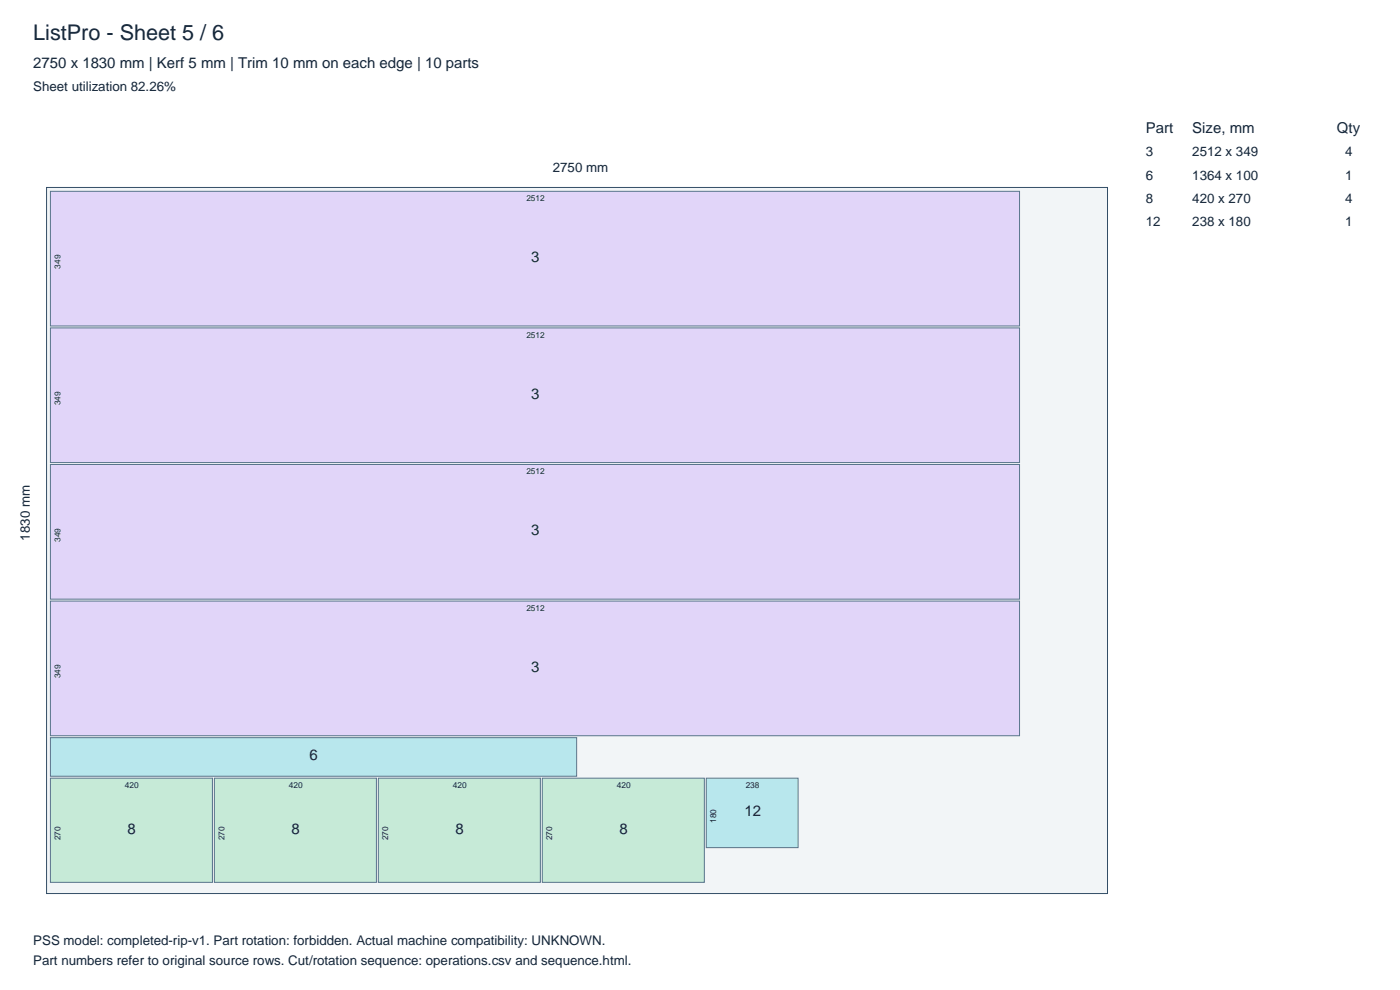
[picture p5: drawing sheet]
<svg xmlns="http://www.w3.org/2000/svg" width="297mm" height="210mm" viewBox="0 0 297 210" stroke-linecap="round" stroke-linejoin="round" font-family="sans-serif">
<defs><g id="words">
<text font-size="4.6" fill="#142638" x="7.1" y="8.5">ListPro - Sheet 5 / 6</text>
<g font-size="3.2" fill="#142638">
<text x="7.1" y="14.5">2750 x 1830 mm | Kerf 5 mm | Trim 10 mm on each edge | 10 parts</text>
<text x="243.1" y="28.2">Part</text>
<text x="252.9" y="28.2">Size, mm</text>
<text x="283.6" y="28.2">Qty</text>
<text x="112.7" y="55.6">3</text>
<text x="112.7" y="84.5">3</text>
<text x="112.7" y="113.5">3</text>
<text x="112.7" y="142.5">3</text>
<text x="65.7" y="161.3">6</text>
<text x="157.9" y="173.1">12</text>
<text x="27.1" y="176.8">8</text>
<text x="61.8" y="176.8">8</text>
<text x="96.6" y="176.8">8</text>
<text x="131.4" y="176.8">8</text>
</g>
<g font-size="2.8" fill="#142638">
<text x="7.1" y="19.4">Sheet utilization 82.26%</text>
<text x="243.1" y="33.2">3</text>
<text x="252.9" y="33.2">2512 x 349</text>
<text x="285.4" y="33.2">4</text>
<text x="117.3" y="36.6">2750 mm</text>
<text x="243.1" y="38.1">6</text>
<text x="252.9" y="38.1">1364 x 100</text>
<text x="285.4" y="38.1">1</text>
<text x="243.1" y="43">8</text>
<text x="243.1" y="48">12</text>
<text x="252.9" y="43">420 x 270</text>
<text x="252.9" y="48">238 x 180</text>
<text x="285.4" y="43">4</text>
<text x="285.4" y="48">1</text>
<text x="6.3" y="114.7" transform="rotate(-90 6.3 114.7)">1830 mm</text>
<text x="7.1" y="200.5">PSS model: completed-rip-v1. Part rotation: forbidden. Actual machine compatibility: UNKNOWN.</text>
<text x="7.1" y="204.7">Part numbers refer to original source rows. Cut/rotation sequence: operations.csv and sequence.html.</text>
</g>
<g font-size="1.8" fill="#142638">
<text x="111.7" y="42.7">2512</text>
<text x="12.8" y="57" transform="rotate(-90 12.8 57)">349</text>
<text x="111.7" y="71.7">2512</text>
<text x="12.8" y="86" transform="rotate(-90 12.8 86)">349</text>
<text x="111.7" y="100.6">2512</text>
<text x="12.8" y="114.9" transform="rotate(-90 12.8 114.9)">349</text>
<text x="111.7" y="129.6">2512</text>
<text x="12.8" y="143.9" transform="rotate(-90 12.8 143.9)">349</text>
<text x="26.5" y="167.2">420</text>
<text x="61.3" y="167.2">420</text>
<text x="96.1" y="167.2">420</text>
<text x="130.9" y="167.2">420</text>
<text x="158.2" y="167.2">238</text>
<text x="12.8" y="178.2" transform="rotate(-90 12.8 178.2)">270</text>
<text x="47.6" y="178.2" transform="rotate(-90 47.6 178.2)">270</text>
<text x="82.4" y="178.2" transform="rotate(-90 82.4 178.2)">270</text>
<text x="117.2" y="178.2" transform="rotate(-90 117.2 178.2)">270</text>
<text x="151.9" y="174.6" transform="rotate(-90 151.9 174.6)">180</text>
</g>
</g></defs>
<path d="M9.9 39.8h225v149.7h-225z" fill="#f2f5f7" stroke="#334d66" stroke-width=".21"/>
<g fill="#e1d5f9" stroke="#59758c" stroke-width=".21">
<path d="M10.7 40.6h205.6v28.5h-205.6z"/>
<path d="M10.7 69.6h205.6v28.5h-205.6z"/>
<path d="M10.7 98.5h205.6v28.6h-205.6z"/>
<path d="M10.7 127.5h205.6v28.6h-205.6z"/>
</g>
<path d="M10.7 156.5h111.6v8.2h-111.6z" fill="#b8e7ed" stroke="#59758c" stroke-width=".21"/>
<g fill="#c6ead7" stroke="#59758c" stroke-width=".21">
<path d="M10.7 165.1h34.4v22.1h-34.4z"/>
<path d="M45.5 165.1h34.4v22.1h-34.4z"/>
<path d="M80.3 165.1h34.3v22.1h-34.3z"/>
<path d="M115 165.1h34.4v22.1h-34.4z"/>
</g>
<path d="M149.8 165.1h19.5v14.7h-19.5z" fill="#b8e7ed" stroke="#59758c" stroke-width=".21"/>
<use href="#words"/>
</svg>
